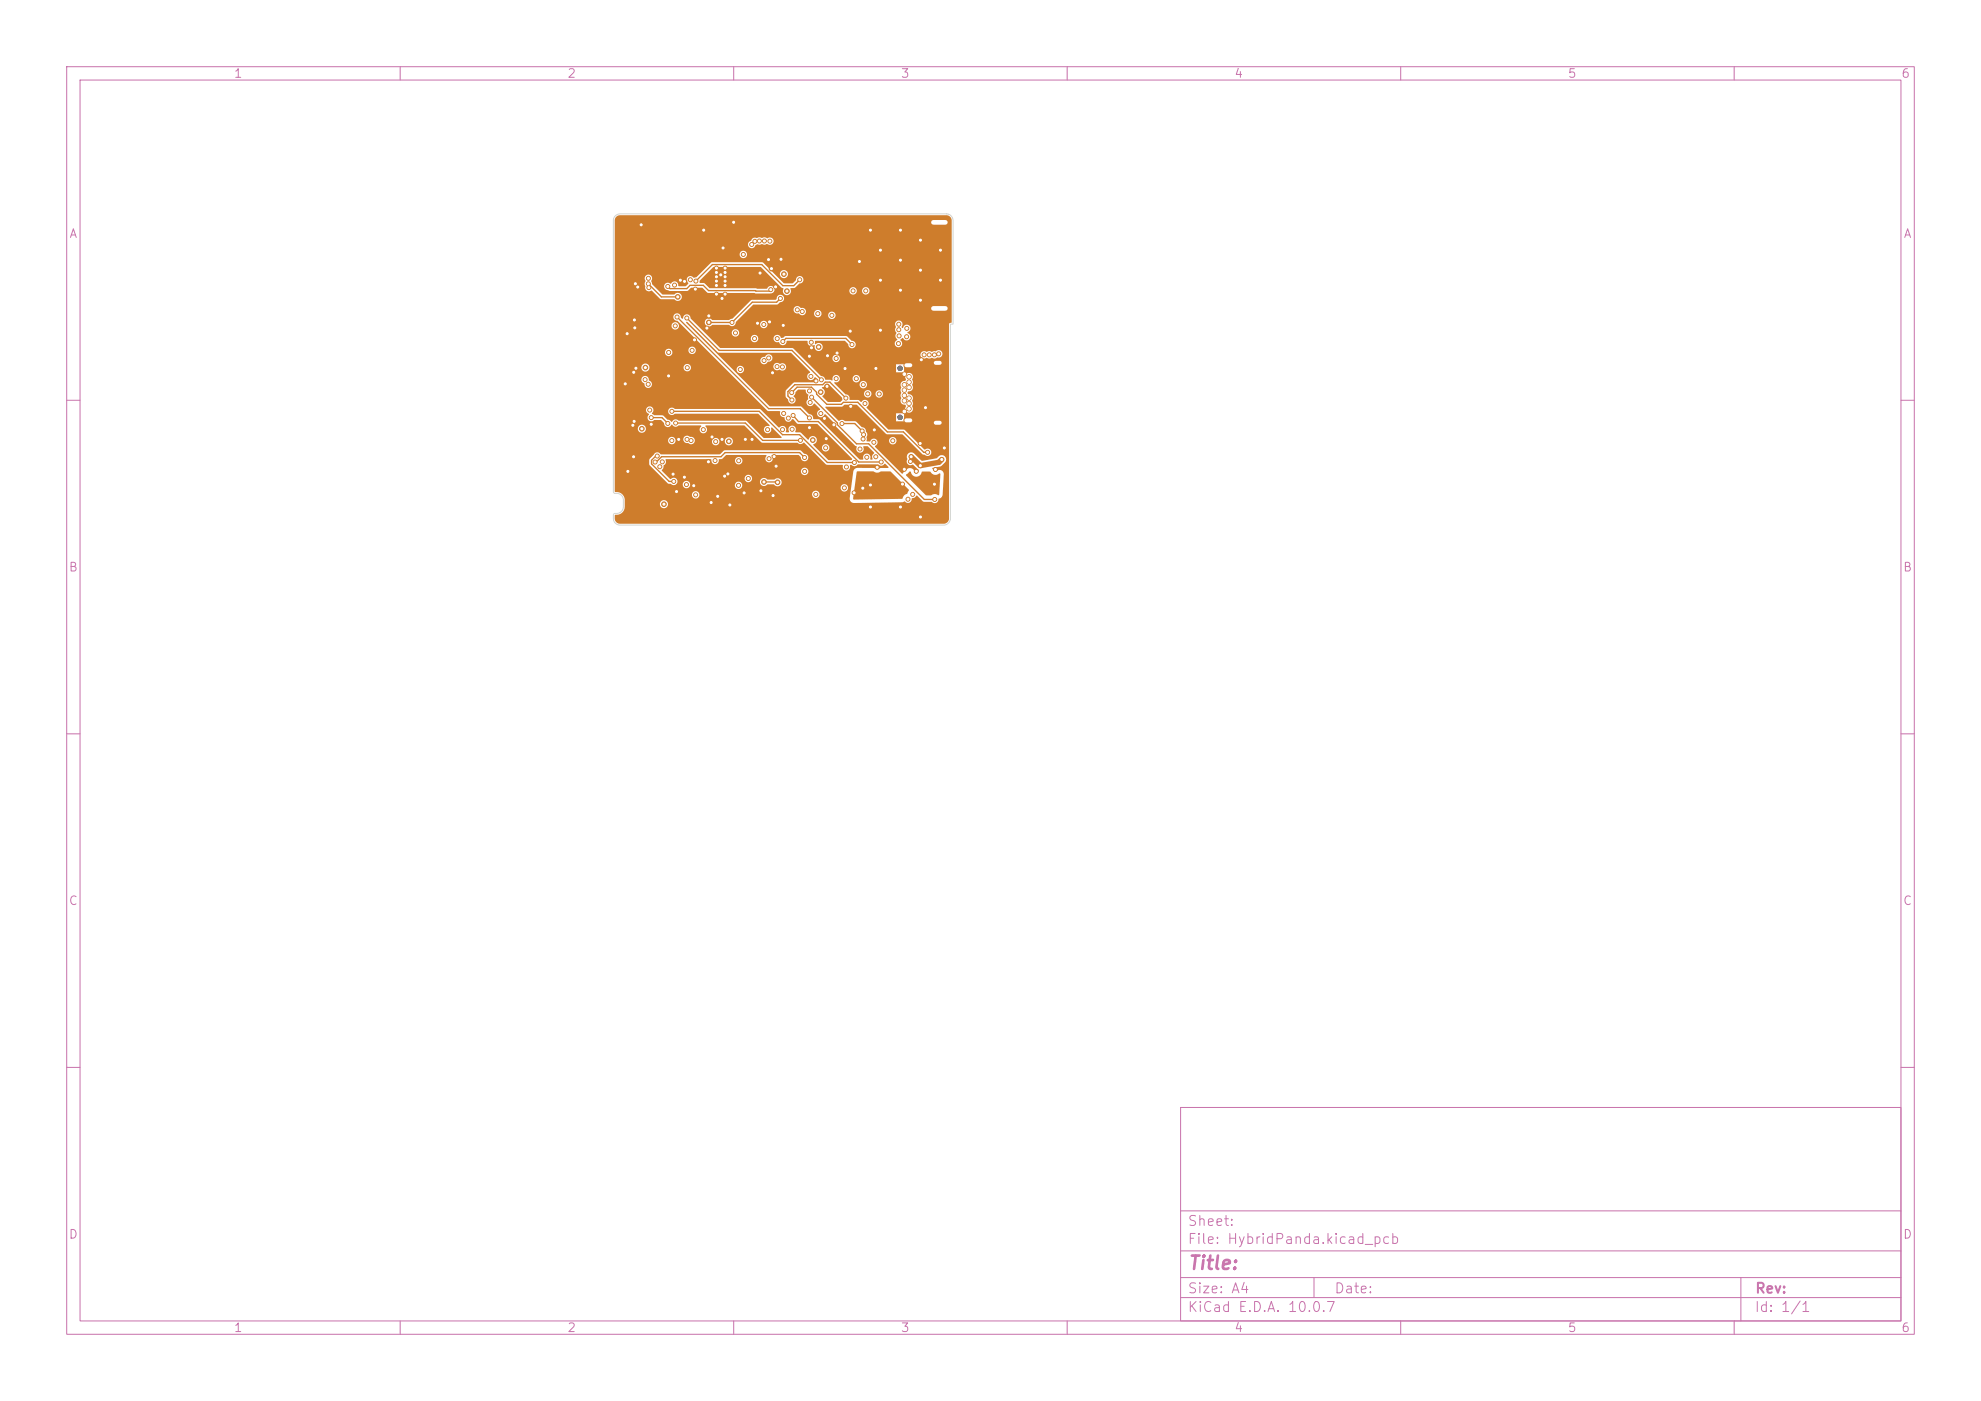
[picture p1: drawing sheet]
<svg xmlns="http://www.w3.org/2000/svg" width="297mm" height="210mm" viewBox="0 0 297 210" stroke-linecap="round" stroke-linejoin="round" font-family="sans-serif">
<defs><g id="words">
<text font-size="2" fill="#c872ab" x="178" y="190.8">Title:</text>
<g font-size="1.5" fill="#c872ab">
<text x="178" y="184.1">Sheet:</text>
<text x="178" y="186.8">File: HybridPanda.kicad_pcb</text>
<text x="178" y="197">KiCad E.D.A. 10.0.7</text>
<text x="178" y="194.2">Size: A4</text>
<text x="200" y="194.2">Date:</text>
<text x="263" y="197">Id: 1/1</text>
<text x="263" y="194.2">Rev:</text>
</g>
<g font-size="1.3" fill="#c872ab">
<text x="35" y="12">1</text>
<text x="85" y="12">2</text>
<text x="135" y="12">3</text>
<text x="185" y="12">4</text>
<text x="235" y="12">5</text>
<text x="285" y="12">6</text>
<text x="10.3" y="36">A</text>
<text x="285.3" y="36">A</text>
<text x="10.2" y="86">B</text>
<text x="285.2" y="86">B</text>
<text x="10.2" y="136">C</text>
<text x="285.2" y="136">C</text>
<text x="10.2" y="186">D</text>
<text x="285.2" y="186">D</text>
<text x="35" y="200">1</text>
<text x="85" y="200">2</text>
<text x="135" y="200">3</text>
<text x="185" y="200">4</text>
<text x="235" y="200">5</text>
<text x="285" y="200">6</text>
</g>
</g></defs>
<g fill="none" stroke="#c872ab" stroke-width=".15">
<path d="M10 10h277v190h-277zM12 12h273v186h-273zM60 10v2M110 10v2M160 10v2M210 10v2M260 10v2M10 60h2M285 60h2M10 110h2M285 110h2M10 160h2"/>
<path d="M177 166h108v32h-108zM285 160h2M60 198v2M110 198v2M160 198v2M177 194.5h108M177 191.5h108M177 187.5h108M177 181.5h108M197 191.5v3M210 198v2M260 198v2"/>
<path d="M261 191.5v6.5"/>
</g>
<g fill="#ce7d2c" stroke="#ce7d2c" stroke-width=".15">
<circle cx="107.4" cy="40.2" r=".3"/>
<circle cx="107.4" cy="41.5" r=".3"/>
<circle cx="107.4" cy="42.8" r=".3"/>
<circle cx="107.4" cy="44.1" r=".3"/>
<circle cx="108.7" cy="40.2" r=".3"/>
<circle cx="108.7" cy="41.5" r=".3"/>
<circle cx="108.7" cy="42.8" r=".3"/>
<circle cx="108.7" cy="44.1" r=".3"/>
<circle cx="135.6" cy="56.1" r=".33"/>
<circle cx="136.3" cy="56.5" r=".33"/>
<circle cx="136.3" cy="57.3" r=".33"/>
<circle cx="135.6" cy="57.7" r=".33"/>
<circle cx="136.3" cy="58.1" r=".33"/>
<circle cx="135.6" cy="58.5" r=".33"/>
<circle cx="135.6" cy="59.3" r=".33"/>
<circle cx="136.3" cy="59.7" r=".33"/>
<circle cx="135.6" cy="60.1" r=".33"/>
<circle cx="136.3" cy="60.5" r=".33"/>
<circle cx="136.3" cy="61.3" r=".33"/>
<circle cx="135.6" cy="61.7" r=".33"/>
<circle cx="103" cy="65.9" r=".3"/>
<circle cx="131.3" cy="68.5" r=".3"/>
<circle cx="118" cy="43.6" r=".35"/>
<circle cx="117.5" cy="41.1" r=".35"/>
<circle cx="96.2" cy="64.3" r=".35"/>
<circle cx="101.2" cy="48.9" r=".3"/>
<circle cx="101.6" cy="44.5" r=".35"/>
<circle cx="111" cy="55.4" r=".3"/>
<circle cx="98.9" cy="70" r=".3"/>
<circle cx="115.3" cy="68.8" r=".3"/>
<circle cx="110.8" cy="69.1" r=".3"/>
<circle cx="138" cy="69.8" r=".3"/>
<circle cx="114.5" cy="72.2" r=".35"/>
<circle cx="109.3" cy="66.2" r=".35"/>
<circle cx="121.9" cy="66" r=".35"/>
<circle cx="106.3" cy="48.3" r=".35"/>
<circle cx="141.2" cy="68.9" r=".3"/>
<circle cx="112.2" cy="71.7" r=".3"/>
<circle cx="113.1" cy="50.7" r=".3"/>
<circle cx="126.2" cy="63.5" r=".3"/>
<circle cx="96.7" cy="56.9" r=".3"/>
<circle cx="118.8" cy="64.4" r=".3"/>
<circle cx="97.6" cy="62.6" r=".3"/>
<circle cx="100.1" cy="63.5" r=".3"/>
<circle cx="100.2" cy="52.8" r=".3"/>
<circle cx="97.2" cy="57.6" r=".3"/>
<circle cx="120.6" cy="70.7" r=".3"/>
<circle cx="129.3" cy="64.6" r=".3"/>
<circle cx="129.4" cy="65.8" r=".3"/>
<circle cx="103.5" cy="41.9" r=".3"/>
<circle cx="129.4" cy="57.7" r=".3"/>
<circle cx="129.5" cy="65.1" r=".3"/>
<circle cx="116.5" cy="50.7" r=".3"/>
<circle cx="128.4" cy="56.8" r=".3"/>
<circle cx="136.6" cy="68.5" r=".3"/>
<circle cx="103.6" cy="66" r=".3"/>
<circle cx="122.7" cy="52" r=".35"/>
<circle cx="99.5" cy="75.6" r=".35"/>
<circle cx="136.5" cy="69.2" r=".3"/>
<circle cx="130" cy="68.5" r=".3"/>
<circle cx="109.8" cy="48.3" r=".3"/>
<circle cx="117" cy="44.7" r=".3"/>
<circle cx="96.8" cy="55.1" r=".35"/>
<circle cx="97.2" cy="41.7" r=".3"/>
<circle cx="121.4" cy="58.6" r=".3"/>
<circle cx="97.2" cy="42.5" r=".3"/>
<circle cx="116.6" cy="72.3" r=".35"/>
<circle cx="123" cy="58.8" r=".35"/>
<circle cx="97.3" cy="43.1" r=".3"/>
<circle cx="111.8" cy="65.9" r=".3"/>
<circle cx="95.1" cy="48" r=".35"/>
<circle cx="95.2" cy="49.1" r=".3"/>
<circle cx="137.4" cy="70.6" r=".3"/>
<circle cx="108.1" cy="41.2" r=".3"/>
<circle cx="110" cy="33.3" r=".3"/>
<circle cx="138.8" cy="61.1" r=".3"/>
<circle cx="121.4" cy="64.1" r=".3"/>
<circle cx="121.7" cy="52.1" r=".3"/>
<circle cx="101.4" cy="73.7" r=".35"/>
<circle cx="95" cy="55.8" r=".35"/>
<circle cx="135" cy="43.5" r=".3"/>
<circle cx="108.7" cy="40.8" r=".3"/>
<circle cx="102" cy="42" r=".3"/>
<circle cx="105.5" cy="34.5" r=".3"/>
<circle cx="100.2" cy="56.3" r=".3"/>
<circle cx="108.4" cy="37.2" r=".35"/>
<circle cx="109.4" cy="75.7" r=".35"/>
<circle cx="135" cy="76" r=".3"/>
<circle cx="106.3" cy="47.3" r=".35"/>
<circle cx="113.9" cy="40.9" r=".3"/>
<circle cx="127.5" cy="49.6" r=".3"/>
<circle cx="112.8" cy="65.9" r=".3"/>
<circle cx="138" cy="45" r=".3"/>
<circle cx="113.6" cy="48.5" r=".3"/>
<circle cx="124" cy="57.9" r=".35"/>
<circle cx="97.6" cy="63.6" r=".3"/>
<circle cx="138" cy="77.5" r=".3"/>
<circle cx="104.2" cy="43.3" r=".3"/>
<circle cx="93.7" cy="57.5" r=".35"/>
<circle cx="126.7" cy="55.2" r=".3"/>
<circle cx="130.5" cy="76" r=".3"/>
<circle cx="95" cy="68.5" r=".3"/>
<circle cx="95.6" cy="43" r=".3"/>
<circle cx="116.3" cy="43" r=".3"/>
<circle cx="117.4" cy="48.8" r=".3"/>
<circle cx="115.7" cy="40.3" r=".35"/>
<circle cx="138" cy="40.5" r=".3"/>
<circle cx="100.9" cy="71.1" r=".35"/>
<circle cx="115.8" cy="55.9" r=".3"/>
<circle cx="135" cy="34.5" r=".3"/>
<circle cx="131.3" cy="55.2" r=".3"/>
<circle cx="128.8" cy="39.2" r=".3"/>
<circle cx="95.3" cy="42.5" r=".3"/>
<circle cx="141" cy="42" r=".3"/>
<circle cx="111.6" cy="73.9" r=".35"/>
<circle cx="131.5" cy="70" r=".3"/>
<circle cx="132" cy="42" r=".3"/>
<circle cx="116.1" cy="68.4" r=".3"/>
<circle cx="115.2" cy="38.9" r=".3"/>
<circle cx="123.6" cy="62.7" r=".3"/>
<circle cx="123.9" cy="65.8" r=".35"/>
<circle cx="106" cy="49.2" r=".3"/>
<circle cx="122.3" cy="57.1" r=".3"/>
<circle cx="135.6" cy="70.3" r=".3"/>
<circle cx="106.6" cy="75.3" r=".35"/>
<circle cx="95.3" cy="55.2" r=".3"/>
<circle cx="124.1" cy="53.3" r=".35"/>
<circle cx="116.4" cy="69.9" r=".35"/>
<circle cx="102.6" cy="71.5" r=".35"/>
<circle cx="95.1" cy="63.2" r=".35"/>
<circle cx="101.7" cy="65.9" r=".3"/>
<circle cx="135" cy="39" r=".3"/>
<circle cx="121.4" cy="53.4" r=".3"/>
<circle cx="108.7" cy="42.1" r=".3"/>
<circle cx="132" cy="37.5" r=".3"/>
<circle cx="106.2" cy="69.2" r=".35"/>
<circle cx="94.9" cy="63.7" r=".3"/>
<circle cx="94.1" cy="70.7" r=".3"/>
<circle cx="115.9" cy="74.3" r=".35"/>
<circle cx="96.1" cy="33.7" r=".3"/>
<circle cx="106.7" cy="65.5" r=".3"/>
<circle cx="109.1" cy="71" r=".3"/>
<circle cx="94" cy="50" r=".35"/>
<circle cx="130.5" cy="34.5" r=".3"/>
<circle cx="104.1" cy="50.9" r=".3"/>
<circle cx="132" cy="49.5" r=".3"/>
<circle cx="125.5" cy="52.9" r=".3"/>
<circle cx="141" cy="37.5" r=".3"/>
<circle cx="138" cy="66.5" r=".3"/>
<circle cx="107.4" cy="42.1" r=".3"/>
<circle cx="108.6" cy="71.4" r=".35"/>
<circle cx="102.6" cy="42.2" r=".35"/>
<circle cx="108.2" cy="44.7" r=".3"/>
<circle cx="131.1" cy="64.4" r=".3"/>
<circle cx="117.1" cy="38.9" r=".35"/>
<circle cx="127.5" cy="60.9" r=".3"/>
<circle cx="108.2" cy="65.9" r=".3"/>
<circle cx="138.1" cy="53.9" r=".3"/>
<circle cx="141.6" cy="67.1" r=".3"/>
<circle cx="138" cy="36" r=".3"/>
<circle cx="107.4" cy="40.8" r=".3"/>
<circle cx="114.1" cy="73.6" r=".35"/>
<circle cx="140.2" cy="70.4" r=".3"/>
<circle cx="125" cy="63.7" r=".3"/>
<circle cx="107.6" cy="74.4" r=".3"/>
<circle cx="115.4" cy="48.3" r=".3"/>
<circle cx="104" cy="72.8" r=".35"/>
<circle cx="117.5" cy="62" r=".3"/>
<circle cx="135.3" cy="72.6" r=".3"/>
<circle cx="116.5" cy="55" r=".3"/>
<circle cx="129.4" cy="73.2" r=".3"/>
<circle cx="115.2" cy="53.7" r=".3"/>
<circle cx="130.5" cy="72.7" r=".3"/>
<circle cx="114.5" cy="54" r=".3"/>
<circle cx="121.6" cy="51.3" r=".3"/>
<circle cx="121.6" cy="56.4" r=".3"/>
<circle cx="140.1" cy="72.6" r=".3"/>
<circle cx="128" cy="73.9" r=".3"/>
<circle cx="123.1" cy="62" r=".3"/>
<circle cx="117.3" cy="55" r=".3"/>
<circle cx="119.5" cy="46.4" r=".3"/>
<circle cx="120.3" cy="46.7" r=".3"/>
<circle cx="126.6" cy="73.1" r=".3"/>
<circle cx="123.8" cy="67.1" r=".3"/>
<circle cx="134.7" cy="51.5" r=".3"/>
<circle cx="128.9" cy="67.3" r=".3"/>
<circle cx="131.8" cy="59.1" r=".3"/>
<circle cx="103" cy="55.1" r=".3"/>
<circle cx="112.7" cy="36.6" r=".3"/>
<circle cx="115.4" cy="36.2" r=".3"/>
<circle cx="135.9" cy="50.5" r=".3"/>
<circle cx="103.8" cy="52.5" r=".3"/>
<circle cx="135.9" cy="49.2" r=".3"/>
<circle cx="114.6" cy="36.1" r=".3"/>
<circle cx="134.8" cy="49.4" r=".3"/>
<circle cx="134.8" cy="50.3" r=".3"/>
<circle cx="113.2" cy="36.2" r=".3"/>
<circle cx="134.8" cy="48.6" r=".3"/>
<circle cx="113.8" cy="36.1" r=".3"/>
<circle cx="97.4" cy="61.5" r=".3"/>
<circle cx="125.4" cy="53.7" r=".3"/>
<circle cx="125.4" cy="56.8" r=".3"/>
<circle cx="127.7" cy="51.7" r=".3"/>
<circle cx="117.4" cy="51.2" r=".3"/>
<circle cx="115.1" cy="64.4" r=".3"/>
<circle cx="107.2" cy="69" r=".3"/>
<circle cx="123.1" cy="56.9" r=".3"/>
<circle cx="103" cy="47.7" r=".3"/>
<circle cx="121.4" cy="62.6" r=".3"/>
<circle cx="101.5" cy="47.5" r=".3"/>
<circle cx="129.7" cy="60.5" r=".3"/>
<circle cx="126.8" cy="59.7" r=".3"/>
<circle cx="130.1" cy="59" r=".3"/>
<circle cx="118.7" cy="60" r=".3"/>
<circle cx="102.9" cy="72.6" r=".3"/>
<circle cx="117.3" cy="64.4" r=".3"/>
<circle cx="99.3" cy="69.2" r=".3"/>
<circle cx="100.7" cy="66" r=".3"/>
<circle cx="122.3" cy="74.1" r=".3"/>
<circle cx="124.7" cy="47.3" r=".3"/>
<circle cx="98.2" cy="69.3" r=".3"/>
<circle cx="120.6" cy="68.6" r=".3"/>
<circle cx="101" cy="72.2" r=".3"/>
<circle cx="98.5" cy="68.4" r=".3"/>
<circle cx="126.9" cy="70" r=".3"/>
<circle cx="122.6" cy="47" r=".3"/>
<circle cx="110.3" cy="49.9" r=".3"/>
<circle cx="101.1" cy="42.7" r=".3"/>
<circle cx="140.7" cy="53" r=".3"/>
<circle cx="139.3" cy="53.2" r=".3"/>
<circle cx="140.1" cy="53.2" r=".3"/>
<circle cx="138.5" cy="53.2" r=".3"/>
<circle cx="136.8" cy="74.1" r=".3"/>
<circle cx="121.5" cy="60.3" r=".3"/>
<circle cx="140.1" cy="74.9" r=".3"/>
<circle cx="121.7" cy="59.5" r=".3"/>
<circle cx="139.1" cy="67.8" r=".3"/>
<circle cx="118.7" cy="58.9" r=".3"/>
<circle cx="118.9" cy="62.3" r=".3"/>
<circle cx="132.1" cy="69.3" r=".3"/>
<circle cx="136.1" cy="74.8" r=".3"/>
<circle cx="133.9" cy="66.1" r=".3"/>
<circle cx="129.8" cy="43.6" r=".3"/>
<circle cx="127.9" cy="43.6" r=".3"/>
<circle cx="107.3" cy="66.2" r=".3"/>
<circle cx="111.4" cy="38.1" r=".3"/>
<circle cx="105.4" cy="64.4" r=".3"/>
<circle cx="104.3" cy="74.2" r=".3"/>
<circle cx="101.3" cy="63.4" r=".3"/>
<circle cx="120" cy="66" r=".3"/>
<circle cx="118.2" cy="62.7" r=".3"/>
<circle cx="114.5" cy="48.6" r=".3"/>
<circle cx="110.7" cy="72.8" r=".3"/>
<circle cx="128.1" cy="69.3" r=".3"/>
<circle cx="131" cy="66.3" r=".3"/>
<circle cx="100.7" cy="61.7" r=".3"/>
<circle cx="115.6" cy="43.4" r=".3"/>
<circle cx="100.1" cy="42.9" r=".3"/>
<circle cx="119.9" cy="41.9" r=".3"/>
<circle cx="104.3" cy="42.1" r=".3"/>
</g>
<path d="M139.9 33.3h1.9M139.9 46.2h1.9" fill="none" stroke="#ce7d2c" stroke-width="1.2"/>
<path d="M135.9 54.7h.5M140.3 54.4h.5M135.9 63h.5M140.3 63.4h.5" fill="none" stroke="#ce7d2c" stroke-width="1"/>
<path d="M136.6 68.5l1.4 1.3 2.8-.5 .4-.4" fill="none" stroke="#ce7d2c" stroke-width=".8"/>
<g fill="none" stroke="#ce7d2c" stroke-width=".2">
<path d="M97.2 42.5l2 2h2.4M100.1 42.9l.3 .4h2.6l.5-.5h1.9l.8 .8h9.2l.2-.2M101.5 47.5l13.7 13.8h4.8l1.4 1.3M103 47.7l4.8 4.8h10.9l4.4 4.4M117 44.7l-.6 .6h-3.6l-3.1 3h-3.4M117.4 51.2l.4-.5h9l.9 1M118.7 58.9l.8-.9h2.2l.7 .8v.3l1.6 1.5h2.1l.3-.3h2.2l4.4 4.4h2.4l3.1 3.1h.6M119.9 41.9l-.9 .9h-1.6l-3.2-3.1h-7.4l-2.5 2.4M120.2 46.6l.1 .1M121.7 59.5l3.8 3.9v.3l2.9 2.8h1.8l8.4 8.4h1.5M126.8 59.7l-2.4-2.4h-.7l-.4 .4h-4.1l-1.1 1v.7l.6 .6M97.6 62.6h1.7l.8 .9"/>
<path d="M98.5 68.4h-.2l-.6 .6v.5l2.6 2.7h.7M100.7 61.7h13.1l3.5 3.5h2.6l4.1 4.1h4.1M101.3 63.4h10.4l2.6 2.6h5.7M114.5 72.2h1.9M118.9 62.3l.8 .9h3l6 6.1h3.4M120.6 68.6l-.7-.8h-11.2l-.6 .7h-8.9l-.8 .8h-.2M126.2 63.5h1.9l1.2 1.1M129.3 72.8h-.2l-1.1 1.1"/>
</g>
<g fill="#ce7d2c">
<path d="M102.9 48.3h.2l4.6 4.6h10.9l2.8 2.8v.2a.58 .58 0 0 0-.2 1 .58 .58 0 0 0 1-.4l.4 .4v.4l-3.7 .1-1.1 1.2v.8l.3 .5a.58 .58 0 0 0 .9 .5 .58 .58 0 0 0 0-1l.3-.6 .4-.4h1l.2 .5 .3 .3v.1a.94 .94 0 0 1-.3 1 .58 .58 0 0 0 .5 .6 .58 .58 0 0 0 .6-.4l.9 .8v.1a.58 .58 0 0 0-.2 1 .58 .58 0 0 0 1-.3l1.5 1.4 .1 .4 2.9 2.9 .2 .1a.59 .59 0 0 0 .5 1 .59 .59 0 0 0 .5-1h.7l1 1a.92 .92 0 0 0-.3 1h-.3a.59 .59 0 0 0-.5-.9 .59 .59 0 0 0-.6 .8l-.5 .1-6-6-.9-.1-.1-.1a.62 .62 0 0 0-.6-.6l-1.3-1.2h-4.6l-5.6-5.6h.6v.2a.56 .56 0 0 0 .9 .3 .56 .56 0 0 0-.1-.9h4.7v.1a.66 .66 0 0 0 1 .4 .58 .58 0 0 0 .8-.1 .58 .58 0 0 0 0-.8 .58 .58 0 0 0-.8 0 .56 .56 0 0 0-1 .4l-5-.1-.3 .1-.2 .4h-.6l-1.3-1.3h5.5a.61 .61 0 0 0 .5 .6 .61 .61 0 0 0 .7-.4 .57 .57 0 0 0 .6-.5 .57 .57 0 0 0-.5-.6 .57 .57 0 0 0-.6 .4 .59 .59 0 0 0-.7 .5h-5.5l-5.6-5.6z"/>
<path d="M123.3 58h.3l.3-.4 .4 .1 1.9 1.9 .1 .3-.4 .4-1.8-.1-.8-.8a.68 .68 0 0 0 .4-.7 .68 .68 0 0 0-.5-.6z"/>
<path d="M92.4 32.5l.6-.2h48.9l.5 .2 .3 .4v15.4l-.4 .3v29.1l-.3 .6-.5 .2h-48.5l-.5-.1-.3-.4v-.8l.7-.1 .5-.4 .2-.5 .1-.7h5.2a.61 .61 0 0 0 .8 .7 .61 .61 0 0 0 .3-1 .61 .61 0 0 0-1 .1l-.1 .2h-5.2l-.1-.9-.3-.5h10.4v.2a.56 .56 0 0 0 .7 .4 .56 .56 0 0 0 .4-.7h17v.2a.56 .56 0 0 0 .8 .4 .56 .56 0 0 0 0-1 .56 .56 0 0 0-.8 .4h-17a.56 .56 0 0 0-.5-.4 .56 .56 0 0 0-.6 .5h-10.4l-.5-.3h-.6v-4.9h5.1l.1 .8 2.7 2.7 .5 .2a.54 .54 0 0 0 .8 0h1v.1a.56 .56 0 0 0 .5 .5 .56 .56 0 0 0 .6-.5h6.7v.1a.56 .56 0 0 0 .4 .5 .56 .56 0 0 0 .6-.2h14.8v.1a.56 .56 0 0 0 .9 .4 .56 .56 0 0 0 0-.9 .56 .56 0 0 0-.9 .4h-14.8v-.1a.56 .56 0 0 0-.3-.8 .56 .56 0 0 0-.7 .5h-6.7v-.1a.56 .56 0 0 0-.6-.5 .56 .56 0 0 0-.5 .5h-1l.2-.4-.2-.4h10.2l.1 .1a.56 .56 0 0 0 .8 .3h1.4v.1a.65 .65 0 0 0 .5 .5 .65 .65 0 0 0 .7-.2h.9a.63 .63 0 0 0 .9 .2 .63 .63 0 0 0 .1-.9 .63 .63 0 0 0-.9 0h-1a.64 .64 0 0 0-.7-.2 .64 .64 0 0 0-.5 .5h-1.4l.1-.1a.56 .56 0 0 0-.3-.9 .56 .56 0 0 0-.7 .6h-10.2v-.1a.82 .82 0 0 0-.9 .1l-1.3-1.2h20.9v.1a.56 .56 0 0 0 .8 .4 .56 .56 0 0 0 0-.9 .56 .56 0 0 0-.8 .4h-20.9l.3-.8a.65 .65 0 0 0 .3-.9l6.7-.1 .2 .1a.56 .56 0 0 0 .5 .7 .56 .56 0 0 0 .6-.6h2.4v.1a.56 .56 0 0 0 .9 .4 .56 .56 0 0 0 0-.9 .56 .56 0 0 0-.9 .4l-2.4-.1v-.1l.5-.1 .6-.5h5.9l.1 .2a.57 .57 0 0 0 .1 .8 .57 .57 0 0 0 .8-.1 .57 .57 0 0 0-.1-.8l.1-.1h3.9l.3 .3a.58 .58 0 0 0 .6 .7 .58 .58 0 0 0 .6-.7 .58 .58 0 0 0-.7-.5l-.6-.5h-11.2l-.8 .6h-8.8a.62 .62 0 0 0-1.1 .1l-.7 .7h-5.1v-2.9h8v.1a.56 .56 0 0 0 .7 .5 .56 .56 0 0 0 .3-.8h1.2v.1a.92 .92 0 0 0 .8 .5 .55 .55 0 0 0 .9-.1h2.7a.56 .56 0 0 0 .6 .4 .56 .56 0 0 0 .4-.6h.9v.1a.61 .61 0 0 0 .9 .5 .61 .61 0 0 0 0-1.1 .61 .61 0 0 0-.9 .5h-.9a.56 .56 0 0 0-.6-.4 .56 .56 0 0 0-.5 .6h-2.6a.76 .76 0 0 0-.8-.9 .56 .56 0 0 0-.9 .4h-1.2v-.1a.56 .56 0 0 0-.6-.2 .56 .56 0 0 0-.4 .5h-8v-1.8h3.4v.1a.61 .61 0 0 0 1 .5 .61 .61 0 0 0 0-1 .61 .61 0 0 0-1 .4h-3.4v-2.8h4.7l.1 .4 .3 .3a.61 .61 0 0 0-.1 .9 .61 .61 0 0 0 .9 0h1l.4 .4a.62 .62 0 0 0 .5 .6 .62 .62 0 0 0 .7-.4l.1 .1a.62 .62 0 0 0 1 .1h3.2l.1 .1a.57 .57 0 0 0 0 .9 .57 .57 0 0 0 .8-.1 .57 .57 0 0 0-.2-.8l.1-.1h5.8l2.6 2.5 5.4 .1a.64 .64 0 0 0 .9-.1l3.3 3.3 2.6 .1a.59 .59 0 0 0 .5 .9 .59 .59 0 0 0 .5-.9h.2a.72 .72 0 0 0 1.1-.1h2.9a.66 .66 0 0 0 1.1-.1l.5 .5v.1h-1.1l-.6 .2-.6-.2h-2.3l-.5 .3-.2 .3-.5 4a.65 .65 0 0 0 .6 .7l7.2-.1 .5-.1a.61 .61 0 0 0 .7 .1 .61 .61 0 0 0 .3-.6 .64 .64 0 0 0 .7-.4h.1l.9 .9h1.3a.62 .62 0 0 0 .7 .2 .62 .62 0 0 0 .4-.7 .65 .65 0 0 0 .5-.6l.2-3a.7 .7 0 0 0-.5-.6 .7 .7 0 0 0-.7 .2l-.3-.1-.2-.3v-.2l1.2-.2 .7-.6a.66 .66 0 0 0 0-.9 .66 .66 0 0 0-.9 0l-.4 .3-2.2 .4-1.2-1.2-.3-.1a.67 .67 0 0 0-.6 .3 .67 .67 0 0 0-.1 .7 .61 .61 0 0 0 .1 .8 .61 .61 0 0 0 .8 .1l.8 .8-.1 .3-.2 .1h-.2l-.1-.3a.74 .74 0 0 0-.7-.4 .74 .74 0 0 0-.7 .4l-.4 .4h-.1l-4-4v-.2a.57 .57 0 0 0 .3-.8h1.8v.1a.56 .56 0 0 0 .9 .4 .56 .56 0 0 0 0-.9 .56 .56 0 0 0-.9 .4h-1.8a.61 .61 0 0 0-1.1 .2l-.5-.1v-.6a.67 .67 0 0 0-.1-.8 .64 .64 0 0 0-.6-.7l-.9-.8-1.6-.1a.98 .98 0 0 0-1 0l-1.9-2v-.1h2.4l.4-.3h1.9l4.3 4.3 2.5 .1 3 3 .3 .1a.58 .58 0 0 0 .8 0 .58 .58 0 0 0 .1-.8 .58 .58 0 0 0-.9 0l-2.9-2.9-2.5-.1-1.2-1.2h3.5v-1.2h-1.2v1.2h-2.3l-2.1-2.2a.59 .59 0 0 0 .2-.9 .59 .59 0 0 0-1 .2l-.5-.3h-1.1l-.1-.1a.57 .57 0 0 0-.6-.8l-.2-.1h2.9a.56 .56 0 0 0 .6 .6 .56 .56 0 0 0 .5-.6h.7v.1a.56 .56 0 0 0 .8 .4 .56 .56 0 0 0 0-.9 .56 .56 0 0 0-.8 .4h-.7a.56 .56 0 0 0-.5-.5 .56 .56 0 0 0-.6 .5h-2.9l-1.4-1.4h3.7v.1a.56 .56 0 0 0 .6 .5 .56 .56 0 0 0 .5-.6h5l.1 .5a.63 .63 0 0 0 0 .8l-.1 .3 .1 .4a.67 .67 0 0 0 0 .8 .67 .67 0 0 0 .6 .3l.1 .1a.62 .62 0 0 0 .1 .9 .62 .62 0 0 0 .8 0 .62 .62 0 0 0 .1-.9 .67 .67 0 0 0-.1-.7 .67 .67 0 0 0 .1-.7 .67 .67 0 0 0-.7-.4l-.1-.1 .1-.2a.68 .68 0 0 0 .7-.3 .68 .68 0 0 0 0-.8l.1-.4-.1-.3a.62 .62 0 0 0-.1-.8 .62 .62 0 0 0-.9 0 .62 .62 0 0 0 0 .8l-.1 .2a.58 .58 0 0 0-.7 .5h-5a.56 .56 0 0 0-.6-.5 .56 .56 0 0 0-.5 .5h-3.7l-.1-.2 .1-.1a.57 .57 0 0 0 .7-.6h1.9v.1a.56 .56 0 0 0 .9 .4 .56 .56 0 0 0 0-.9 .56 .56 0 0 0-.9 .4h-1.9a.58 .58 0 0 0-.7-.5 .58 .58 0 0 0-.4 .8l-1.1-.1a.65 .65 0 0 0-.6-.6l-.6-.5h13v-1.2h-1.2v1.2h-11.8l-2.1-2.1h4.4v.1a.56 .56 0 0 0 .9 .4 .56 .56 0 0 0 0-.9 .56 .56 0 0 0-.9 .4h-4.4l-.6-.6h18.2v.2a.67 .67 0 0 0 1 .3l.4 .1 .3-.1a.83 .83 0 0 0 .9 0 .56 .56 0 0 0 .6-.8 .56 .56 0 0 0-1-.1l-.5 .1-.5-.2-.3 .1a.56 .56 0 0 0-.9 .4h-18.2l-1-.9h-10.8l-1.5-1.5h6.1v.1a.56 .56 0 0 0 .6 .5 .56 .56 0 0 0 .5-.6h2.3v.1a.67 .67 0 0 0 .8 .5 .61 .61 0 0 0 .7 .4 .61 .61 0 0 0 .5-.6h3l.1 .1a.59 .59 0 0 0 .3 .6 .59 .59 0 0 0 .7-.1l.1 .1a.61 .61 0 0 0 .5 .8 .61 .61 0 0 0 .6-.8 .61 .61 0 0 0-1-.2l-.1-.1v-.3l.1-.1h4.3l.6 .5a.57 .57 0 0 0 .6 .6 .57 .57 0 0 0 .4-.8h5.9v.2a.57 .57 0 0 0 .9 .3 .57 .57 0 0 0 0-.9l.4-.3a.58 .58 0 0 0 1 .1 .58 .58 0 0 0-.4-.9l.1-.1a.57 .57 0 0 0 .2-1 .57 .57 0 0 0-1 .4l-.1-.1a.57 .57 0 0 0 0-.8 .57 .57 0 0 0-.7-.1 .57 .57 0 0 0-.2 .7v.1a.89 .89 0 0 0 .1 .9 .88 .88 0 0 0 .1 1.1l-.2 .2-.2 .2h-5.9l-1.3-1h-9.1l-.4 .2h-.3a.57 .57 0 0 0-.6-.4 .57 .57 0 0 0-.5 .5h-2.3l-.1-.2a.56 .56 0 0 0-.5-.3 .56 .56 0 0 0-.5 .5h-6.1l-.9-.9h4.1v.2a.56 .56 0 0 0 .9 .4 .56 .56 0 0 0 0-1 .56 .56 0 0 0-.9 .4h-4.1l-1.6-1.6h1.7v.2a.65 .65 0 0 0 .5 .5 .65 .65 0 0 0 .6-.2h2.6a.55 .55 0 0 0 .9-.1h3.7v.1a.56 .56 0 0 0 .8 .4 .56 .56 0 0 0 0-.9 .56 .56 0 0 0-.8 .4h-3.7v-.4l1.9-1.8h6.8v.1a.68 .68 0 0 0 .8 .5 .56 .56 0 0 0 1-.1h1.3v.2a.56 .56 0 0 0 .5 .5 .56 .56 0 0 0 .5-.4h1.1v.1a.56 .56 0 0 0 .8 .4 .56 .56 0 0 0 0-.9 .56 .56 0 0 0-.8 .4h-1.1l.1-.1a.56 .56 0 0 0-.5-.6 .56 .56 0 0 0-.6 .4h-1.3a.69 .69 0 0 0-.8-.8 .56 .56 0 0 0-.6-.2 .56 .56 0 0 0-.4 .5h-6.8l.8-.7h3.5l.4-.4a.58 .58 0 0 0 .7-.6 .58 .58 0 0 0-.7-.5 .58 .58 0 0 0-.5 .6l-.2 .1-3.5 .1-2.9 2.8-.5 .2h-2.5a.64 .64 0 0 0-.6-.3 .64 .64 0 0 0-.5 .5h-1.7l-.4-.4a.6 .6 0 0 0-.6-.7 .6 .6 0 0 0-.6 .7l-.3-.2a.58 .58 0 0 0-.5-.6 .58 .58 0 0 0-.7 .6 .58 .58 0 0 0 .7 .5l13.4 13.4 1.9 .1 .1 .1a.62 .62 0 0 0 .6 .9 .64 .64 0 0 0 .5 .6 .64 .64 0 0 0 .7-.4l.8 .7 3 .1 5.2 5.2-.2 .2h-3.4l-1.9-1.9h.9v.1a.56 .56 0 0 0 .9 .4 .56 .56 0 0 0 0-.9 .56 .56 0 0 0-.9 .4h-.9l-.4-.4v-.1a.63 .63 0 0 0 .6-.7 .63 .63 0 0 0-.7-.6 .63 .63 0 0 0-.6 .6l-1.1-1-.8-.1-.1-.1a.58 .58 0 0 0-.1-.8 .58 .58 0 0 0-.8 .1 .58 .58 0 0 0 0 .7l-.4 .1-.1-.1a.59 .59 0 0 0-.2-.8 .59 .59 0 0 0-.8 .2l-2.9-2.8h-12.7a.58 .58 0 0 0-.9 0 .58 .58 0 0 0 .1 .8 .58 .58 0 0 0 .8-.1h12.4l1.8 1.7v.1a.59 .59 0 0 0-.9 .5 .59 .59 0 0 0 .7 .7 .59 .59 0 0 0 .4-.9h.2l1.4 1.5h-2.7l-2.7-2.5h-10a.67 .67 0 0 0-1.1 .1l-.4-.2-.3-.1-.6-.6-1.3-.1-.4-.3a.57 .57 0 0 0 0-.9 .57 .57 0 0 0-.8 .4h-4.7v-4.6h4l.1 .4 .3 .2a.58 .58 0 0 0 .7 .7 .58 .58 0 0 0 .2-.9l-.2-.2a.56 .56 0 0 0-.5-.6 .56 .56 0 0 0-.6 .4h-4v-1.8h4v.2a.61 .61 0 0 0 .6 .5 .61 .61 0 0 0 .6-.7h5.1v.2a.56 .56 0 0 0 .8 .4 .56 .56 0 0 0 0-1 .56 .56 0 0 0-.8 .4h-5.1a.61 .61 0 0 0-.6-.5 .61 .61 0 0 0-.6 .5h-4v-2.2h7.5v.1a.56 .56 0 0 0 .8 .4 .56 .56 0 0 0 .1-.9h2.6v.2a.56 .56 0 0 0 .9 .4 .56 .56 0 0 0 0-1 .56 .56 0 0 0-.9 .4h-2.6a.56 .56 0 0 0-.9 .4h-7.5v-4h8.5v.1a.56 .56 0 0 0 .8 .4 .56 .56 0 0 0 0-.9 .56 .56 0 0 0-.8 .4h-8.5v-6.3h4.4l.1 .4a.62 .62 0 0 0 .3 .7 .62 .62 0 0 0 .7 0l1.3 1.2 2.1 .1a.63 .63 0 0 0 .9 0 .63 .63 0 0 0 0-.9 .63 .63 0 0 0-.9 .1h-1.8l-1.1-1.1h1.4a.66 .66 0 0 0 .6 .5l.2 .1h2.6l.7-.5h1.5l1 .8 9.2 .1a.58 .58 0 0 0 .7-.5 .58 .58 0 0 0-.4-.7 .58 .58 0 0 0-.7 .5l-8.6-.1-.7-.7-.8-.1v-.1v-.3l2.1-2h7l3.2 3.1 .3 .2a.61 .61 0 0 0 .3 .9 .61 .61 0 0 0 .8-.7h8.7v.2a.56 .56 0 0 0 .7 .5 .56 .56 0 0 0 .5-.7h.7v.2a.56 .56 0 0 0 .9 .4 .56 .56 0 0 0 0-1 .56 .56 0 0 0-.9 .4h-.7l-.1-.1a.56 .56 0 0 0-.6-.4 .56 .56 0 0 0-.5 .5h-8.7l-.1-.3h.6l.7-.7a.58 .58 0 0 0 .7-.5 .58 .58 0 0 0-.6-.6 .58 .58 0 0 0-.6 .6l-.4 .5h-1.4l-1.4-1.5h.8a.61 .61 0 0 0 .8 .7 .61 .61 0 0 0 .3-1 .61 .61 0 0 0-1 .2l-.1 .1h-.8l-1.8-1.7h-7.5l-2.4 2.2-.3 .1a.61 .61 0 0 0-1-.1 .61 .61 0 0 0 .1 1l-.4 .4h-1.1a.6 .6 0 0 0-.4-.7 .6 .6 0 0 0-.7 .3h-.1a.56 .56 0 0 0-.6-.1 .56 .56 0 0 0-.3 .6h-1.4l-.4-.4-.2-.4a.59 .59 0 0 0 0-.9 .59 .59 0 0 0-.8 0 .59 .59 0 0 0 0 .9l-.2 .3h-4.4v-4.4h18.7a.56 .56 0 0 0 .7 .6 .56 .56 0 0 0 .3-.9 .56 .56 0 0 0-1 .1v.2h-18.7v-1.5h19.9a.59 .59 0 0 0 .6 .6 .59 .59 0 0 0 .6-.5l.9-.1 .5 .1 .2-.1a.57 .57 0 0 0 1-.3 .57 .57 0 0 0-.7-.7l-.1 .1a.93 .93 0 0 0-.9 0l-.4-.1-.3 .1a.64 .64 0 0 0-.9 .4l-.3 .2-.2 .3h-19.9v-3.6z"/>
<path d="M128.5 70.7h2.5a.86 .86 0 0 0 1.1 0h1.4l2.7 2.7v.2a.69 .69 0 0 1-.6 .6l-.4 .6-7.2 .1z"/>
<path d="M135.9 71.1l.4-.4h.2a.88 .88 0 0 0 .9 .8 .88 .88 0 0 0 .9-.8h1.1a.98 .98 0 0 0 1.5 .3l.1 .1-.3 3.1a1.02 1.02 0 0 0-1.1 .1l-.8-.1-2.9-2.9z"/>
</g>
<path d="M92.3 32.4l.3-.3h.4h48.9l.7 .2 .2 .3 .1 .5v15.5h-.4v29.1l-.3 .7-.3 .2-.4 .1h-48.5l-.7-.2-.3-.5v-.9l.1-.1 .8-.1 .4-.4 .2-.4v-1.1l-.1-.5-.3-.3-.4-.2-.6-.1-.1-.2v-40.6v-.4z" fill="none" stroke="#d0d2cd" stroke-width=".15"/>
<g fill="#fff" stroke="#fff" stroke-width=".15">
<circle cx="103" cy="65.9" r=".15"/>
<circle cx="131.3" cy="68.5" r=".15"/>
<circle cx="118" cy="43.6" r=".15"/>
<circle cx="117.5" cy="41.1" r=".15"/>
<circle cx="96.2" cy="64.3" r=".15"/>
<circle cx="101.2" cy="48.8" r=".15"/>
<circle cx="101.6" cy="44.5" r=".15"/>
<circle cx="111" cy="55.4" r=".15"/>
<circle cx="98.9" cy="70" r=".15"/>
<circle cx="115.3" cy="68.8" r=".15"/>
<circle cx="110.7" cy="69.1" r=".15"/>
<circle cx="138" cy="69.8" r=".15"/>
<circle cx="114.5" cy="72.2" r=".15"/>
<circle cx="109.3" cy="66.2" r=".15"/>
<circle cx="121.9" cy="66" r=".15"/>
<circle cx="106.3" cy="48.3" r=".15"/>
<circle cx="141.2" cy="68.9" r=".15"/>
<circle cx="112.2" cy="71.7" r=".15"/>
<circle cx="113.1" cy="50.8" r=".15"/>
<circle cx="126.2" cy="63.5" r=".15"/>
<circle cx="96.7" cy="56.9" r=".15"/>
<circle cx="118.8" cy="64.4" r=".15"/>
<circle cx="97.6" cy="62.6" r=".15"/>
<circle cx="100.1" cy="63.5" r=".15"/>
<circle cx="100.2" cy="52.8" r=".15"/>
<circle cx="97.2" cy="57.6" r=".15"/>
<circle cx="120.6" cy="70.7" r=".15"/>
<circle cx="129.3" cy="64.6" r=".15"/>
<circle cx="129.4" cy="65.8" r=".15"/>
<circle cx="103.5" cy="41.9" r=".15"/>
<circle cx="129.4" cy="57.7" r=".15"/>
<circle cx="129.5" cy="65.1" r=".15"/>
<circle cx="116.5" cy="50.8" r=".15"/>
<circle cx="128.4" cy="56.8" r=".15"/>
<circle cx="136.6" cy="68.5" r=".15"/>
<circle cx="103.6" cy="66" r=".15"/>
<circle cx="122.7" cy="52" r=".15"/>
<circle cx="99.5" cy="75.6" r=".15"/>
<circle cx="136.5" cy="69.2" r=".15"/>
<circle cx="130" cy="68.5" r=".15"/>
<circle cx="109.7" cy="48.3" r=".15"/>
<circle cx="117" cy="44.7" r=".15"/>
<circle cx="96.8" cy="55.1" r=".15"/>
<circle cx="97.2" cy="41.7" r=".15"/>
<circle cx="121.4" cy="58.6" r=".15"/>
<circle cx="97.2" cy="42.5" r=".15"/>
<circle cx="116.6" cy="72.3" r=".15"/>
<circle cx="123" cy="58.8" r=".15"/>
<circle cx="97.3" cy="43.1" r=".15"/>
<circle cx="111.7" cy="65.9" r=".15"/>
<circle cx="95.1" cy="48" r=".15"/>
<circle cx="95.2" cy="49.1" r=".15"/>
<circle cx="137.4" cy="70.6" r=".15"/>
<circle cx="108.1" cy="41.2" r=".15"/>
<circle cx="110" cy="33.3" r=".15"/>
<circle cx="138.8" cy="61.1" r=".15"/>
<circle cx="121.4" cy="64.1" r=".15"/>
<circle cx="121.7" cy="52.1" r=".15"/>
<circle cx="101.4" cy="73.7" r=".15"/>
<circle cx="95" cy="55.8" r=".15"/>
<circle cx="135" cy="43.5" r=".15"/>
<circle cx="108.7" cy="40.8" r=".15"/>
<circle cx="102" cy="42" r=".15"/>
<circle cx="105.5" cy="34.5" r=".15"/>
<circle cx="100.2" cy="56.4" r=".15"/>
<circle cx="108.4" cy="37.2" r=".15"/>
<circle cx="109.4" cy="75.7" r=".15"/>
<circle cx="135" cy="76" r=".15"/>
<circle cx="106.3" cy="47.3" r=".15"/>
<circle cx="113.9" cy="40.9" r=".15"/>
<circle cx="127.5" cy="49.6" r=".15"/>
<circle cx="112.7" cy="65.9" r=".15"/>
<circle cx="138" cy="45" r=".15"/>
<circle cx="113.6" cy="48.5" r=".15"/>
<circle cx="124" cy="57.9" r=".15"/>
<circle cx="97.6" cy="63.6" r=".15"/>
<circle cx="138" cy="77.5" r=".15"/>
<circle cx="104.3" cy="43.3" r=".15"/>
<circle cx="93.7" cy="57.5" r=".15"/>
<circle cx="126.7" cy="55.2" r=".15"/>
<circle cx="130.5" cy="76" r=".15"/>
<circle cx="95" cy="68.5" r=".15"/>
<circle cx="95.6" cy="43" r=".15"/>
<circle cx="116.3" cy="43" r=".15"/>
<circle cx="117.4" cy="48.8" r=".15"/>
<circle cx="115.7" cy="40.3" r=".15"/>
<circle cx="138" cy="40.5" r=".15"/>
<circle cx="100.9" cy="71.1" r=".15"/>
<circle cx="115.8" cy="55.9" r=".15"/>
<circle cx="135" cy="34.5" r=".15"/>
<circle cx="131.3" cy="55.2" r=".15"/>
<circle cx="128.9" cy="39.2" r=".15"/>
<circle cx="95.3" cy="42.5" r=".15"/>
<circle cx="141" cy="42" r=".15"/>
<circle cx="111.6" cy="73.9" r=".15"/>
<circle cx="131.5" cy="70" r=".15"/>
<circle cx="132" cy="42" r=".15"/>
<circle cx="116.1" cy="68.4" r=".15"/>
<circle cx="115.2" cy="38.9" r=".15"/>
<circle cx="123.6" cy="62.7" r=".15"/>
<circle cx="123.9" cy="65.8" r=".15"/>
<circle cx="106" cy="49.2" r=".15"/>
<circle cx="122.3" cy="57.1" r=".15"/>
<circle cx="135.6" cy="70.3" r=".15"/>
<circle cx="106.6" cy="75.3" r=".15"/>
<circle cx="95.3" cy="55.2" r=".15"/>
<circle cx="124.1" cy="53.3" r=".15"/>
<circle cx="116.4" cy="69.9" r=".15"/>
<circle cx="102.6" cy="71.5" r=".15"/>
<circle cx="95.1" cy="63.2" r=".15"/>
<circle cx="101.7" cy="65.9" r=".15"/>
<circle cx="135" cy="39" r=".15"/>
<circle cx="121.3" cy="53.4" r=".15"/>
<circle cx="108.7" cy="42.1" r=".15"/>
<circle cx="132" cy="37.5" r=".15"/>
<circle cx="106.2" cy="69.2" r=".15"/>
<circle cx="94.9" cy="63.8" r=".15"/>
<circle cx="94.1" cy="70.7" r=".15"/>
<circle cx="115.9" cy="74.3" r=".15"/>
<circle cx="96.1" cy="33.7" r=".15"/>
<circle cx="106.8" cy="65.5" r=".15"/>
<circle cx="109.1" cy="71" r=".15"/>
<circle cx="94" cy="50" r=".15"/>
<circle cx="130.5" cy="34.5" r=".15"/>
<circle cx="104.1" cy="50.9" r=".15"/>
<circle cx="132" cy="49.5" r=".15"/>
<circle cx="125.5" cy="52.9" r=".15"/>
<circle cx="141" cy="37.5" r=".15"/>
<circle cx="138" cy="66.5" r=".15"/>
<circle cx="107.4" cy="42.1" r=".15"/>
<circle cx="108.6" cy="71.4" r=".15"/>
<circle cx="102.6" cy="42.2" r=".15"/>
<circle cx="108.3" cy="44.7" r=".15"/>
<circle cx="131.1" cy="64.4" r=".15"/>
<circle cx="117.1" cy="38.9" r=".15"/>
<circle cx="127.5" cy="60.9" r=".15"/>
<circle cx="108.3" cy="65.9" r=".15"/>
<circle cx="138.1" cy="53.9" r=".15"/>
<circle cx="141.6" cy="67.2" r=".15"/>
<circle cx="138" cy="36" r=".15"/>
<circle cx="107.4" cy="40.8" r=".15"/>
<circle cx="114.1" cy="73.6" r=".15"/>
<circle cx="140.2" cy="70.4" r=".15"/>
<circle cx="125" cy="63.7" r=".15"/>
<circle cx="107.6" cy="74.4" r=".15"/>
<circle cx="115.4" cy="48.2" r=".15"/>
<circle cx="104" cy="72.8" r=".15"/>
<circle cx="117.5" cy="62" r=".15"/>
<circle cx="135.3" cy="72.6" r=".15"/>
<circle cx="116.5" cy="55" r=".15"/>
<circle cx="129.4" cy="73.2" r=".15"/>
<circle cx="115.3" cy="53.7" r=".15"/>
<circle cx="130.5" cy="72.7" r=".15"/>
<circle cx="114.6" cy="54.1" r=".15"/>
<circle cx="121.6" cy="51.3" r=".15"/>
<circle cx="121.6" cy="56.4" r=".15"/>
<circle cx="140.1" cy="72.6" r=".15"/>
<circle cx="128" cy="73.9" r=".15"/>
<circle cx="123.1" cy="62" r=".15"/>
<circle cx="117.3" cy="55" r=".15"/>
<circle cx="119.5" cy="46.4" r=".15"/>
<circle cx="120.3" cy="46.7" r=".15"/>
<circle cx="126.6" cy="73.1" r=".15"/>
<circle cx="123.8" cy="67.1" r=".15"/>
<circle cx="134.7" cy="51.5" r=".15"/>
<circle cx="128.9" cy="67.3" r=".15"/>
<circle cx="131.8" cy="59.1" r=".15"/>
<circle cx="103" cy="55.1" r=".15"/>
<circle cx="112.7" cy="36.7" r=".15"/>
<circle cx="115.4" cy="36.1" r=".15"/>
<circle cx="135.9" cy="50.5" r=".15"/>
<circle cx="103.8" cy="52.5" r=".15"/>
<circle cx="136" cy="49.2" r=".15"/>
<circle cx="114.6" cy="36.1" r=".15"/>
<circle cx="134.7" cy="49.4" r=".15"/>
<circle cx="134.8" cy="50.4" r=".15"/>
<circle cx="113.2" cy="36.2" r=".15"/>
<circle cx="134.7" cy="48.6" r=".15"/>
<circle cx="113.8" cy="36.1" r=".15"/>
<circle cx="97.4" cy="61.5" r=".15"/>
<circle cx="125.4" cy="53.7" r=".15"/>
<circle cx="125.4" cy="56.8" r=".15"/>
<circle cx="127.7" cy="51.6" r=".15"/>
<circle cx="117.4" cy="51.2" r=".15"/>
<circle cx="115.1" cy="64.4" r=".15"/>
<circle cx="107.2" cy="69" r=".15"/>
<circle cx="123.1" cy="56.9" r=".15"/>
<circle cx="103" cy="47.7" r=".15"/>
<circle cx="121.4" cy="62.6" r=".15"/>
<circle cx="101.5" cy="47.5" r=".15"/>
<circle cx="129.7" cy="60.5" r=".15"/>
<circle cx="126.8" cy="59.7" r=".15"/>
<circle cx="130.1" cy="59" r=".15"/>
<circle cx="118.7" cy="60" r=".15"/>
<circle cx="102.9" cy="72.6" r=".15"/>
<circle cx="117.3" cy="64.4" r=".15"/>
<circle cx="99.3" cy="69.2" r=".15"/>
<circle cx="100.7" cy="66" r=".15"/>
<circle cx="122.3" cy="74.1" r=".15"/>
<circle cx="124.7" cy="47.3" r=".15"/>
<circle cx="98.2" cy="69.3" r=".15"/>
<circle cx="120.6" cy="68.6" r=".15"/>
<circle cx="101" cy="72.2" r=".15"/>
<circle cx="98.5" cy="68.4" r=".15"/>
<circle cx="126.9" cy="70" r=".15"/>
<circle cx="122.6" cy="47" r=".15"/>
<circle cx="110.3" cy="49.9" r=".15"/>
<circle cx="101.1" cy="42.7" r=".15"/>
<circle cx="140.7" cy="53" r=".15"/>
<circle cx="139.3" cy="53.2" r=".15"/>
<circle cx="140.1" cy="53.2" r=".15"/>
<circle cx="138.5" cy="53.2" r=".15"/>
<circle cx="136.8" cy="74.1" r=".15"/>
<circle cx="121.5" cy="60.3" r=".15"/>
<circle cx="140.1" cy="74.9" r=".15"/>
<circle cx="121.7" cy="59.5" r=".15"/>
<circle cx="139.1" cy="67.8" r=".15"/>
<circle cx="118.7" cy="58.9" r=".15"/>
<circle cx="118.9" cy="62.3" r=".15"/>
<circle cx="132.1" cy="69.3" r=".15"/>
<circle cx="136.1" cy="74.8" r=".15"/>
<circle cx="133.9" cy="66.1" r=".15"/>
<circle cx="129.8" cy="43.6" r=".15"/>
<circle cx="127.9" cy="43.6" r=".15"/>
<circle cx="107.3" cy="66.2" r=".15"/>
<circle cx="111.4" cy="38.1" r=".15"/>
<circle cx="105.4" cy="64.4" r=".15"/>
<circle cx="104.3" cy="74.2" r=".15"/>
<circle cx="101.3" cy="63.4" r=".15"/>
<circle cx="120" cy="66" r=".15"/>
<circle cx="118.2" cy="62.7" r=".15"/>
<circle cx="114.5" cy="48.6" r=".15"/>
<circle cx="110.7" cy="72.8" r=".15"/>
<circle cx="128.1" cy="69.3" r=".15"/>
<circle cx="131" cy="66.3" r=".15"/>
<circle cx="100.7" cy="61.7" r=".15"/>
<circle cx="115.6" cy="43.4" r=".15"/>
<circle cx="100.1" cy="42.9" r=".15"/>
<circle cx="119.9" cy="41.9" r=".15"/>
<circle cx="104.3" cy="42.1" r=".15"/>
<circle cx="107.4" cy="40.2" r=".15"/>
<circle cx="107.4" cy="41.5" r=".15"/>
<circle cx="107.4" cy="42.8" r=".15"/>
<circle cx="107.4" cy="44.1" r=".15"/>
<circle cx="108.7" cy="40.2" r=".15"/>
<circle cx="108.7" cy="41.5" r=".15"/>
<circle cx="108.7" cy="42.8" r=".15"/>
<circle cx="108.7" cy="44.1" r=".15"/>
<circle cx="135.6" cy="56.1" r=".2"/>
<circle cx="136.3" cy="56.5" r=".2"/>
<circle cx="136.3" cy="57.3" r=".2"/>
<circle cx="135.6" cy="57.7" r=".2"/>
<circle cx="136.3" cy="58.1" r=".2"/>
<circle cx="135.6" cy="58.5" r=".2"/>
<circle cx="135.6" cy="59.3" r=".2"/>
<circle cx="136.3" cy="59.7" r=".2"/>
<circle cx="135.6" cy="60.1" r=".2"/>
<circle cx="136.3" cy="60.5" r=".2"/>
<circle cx="136.3" cy="61.3" r=".2"/>
<circle cx="135.6" cy="61.7" r=".2"/>
</g>
<path d="M139.9 33.3h1.8M139.9 46.2h1.8" fill="none" stroke="#fff" stroke-width=".7"/>
<g fill="#000" stroke="#000" stroke-width=".15">
<circle cx="134.9" cy="55.2" r=".33"/>
<circle cx="134.9" cy="62.6" r=".33"/>
</g>
<path d="M135.9 54.7h.6M140.3 54.4h.6M135.9 63h.6M140.3 63.4h.6" fill="none" stroke="#fff" stroke-width=".6"/>
<use href="#words"/>
</svg>
